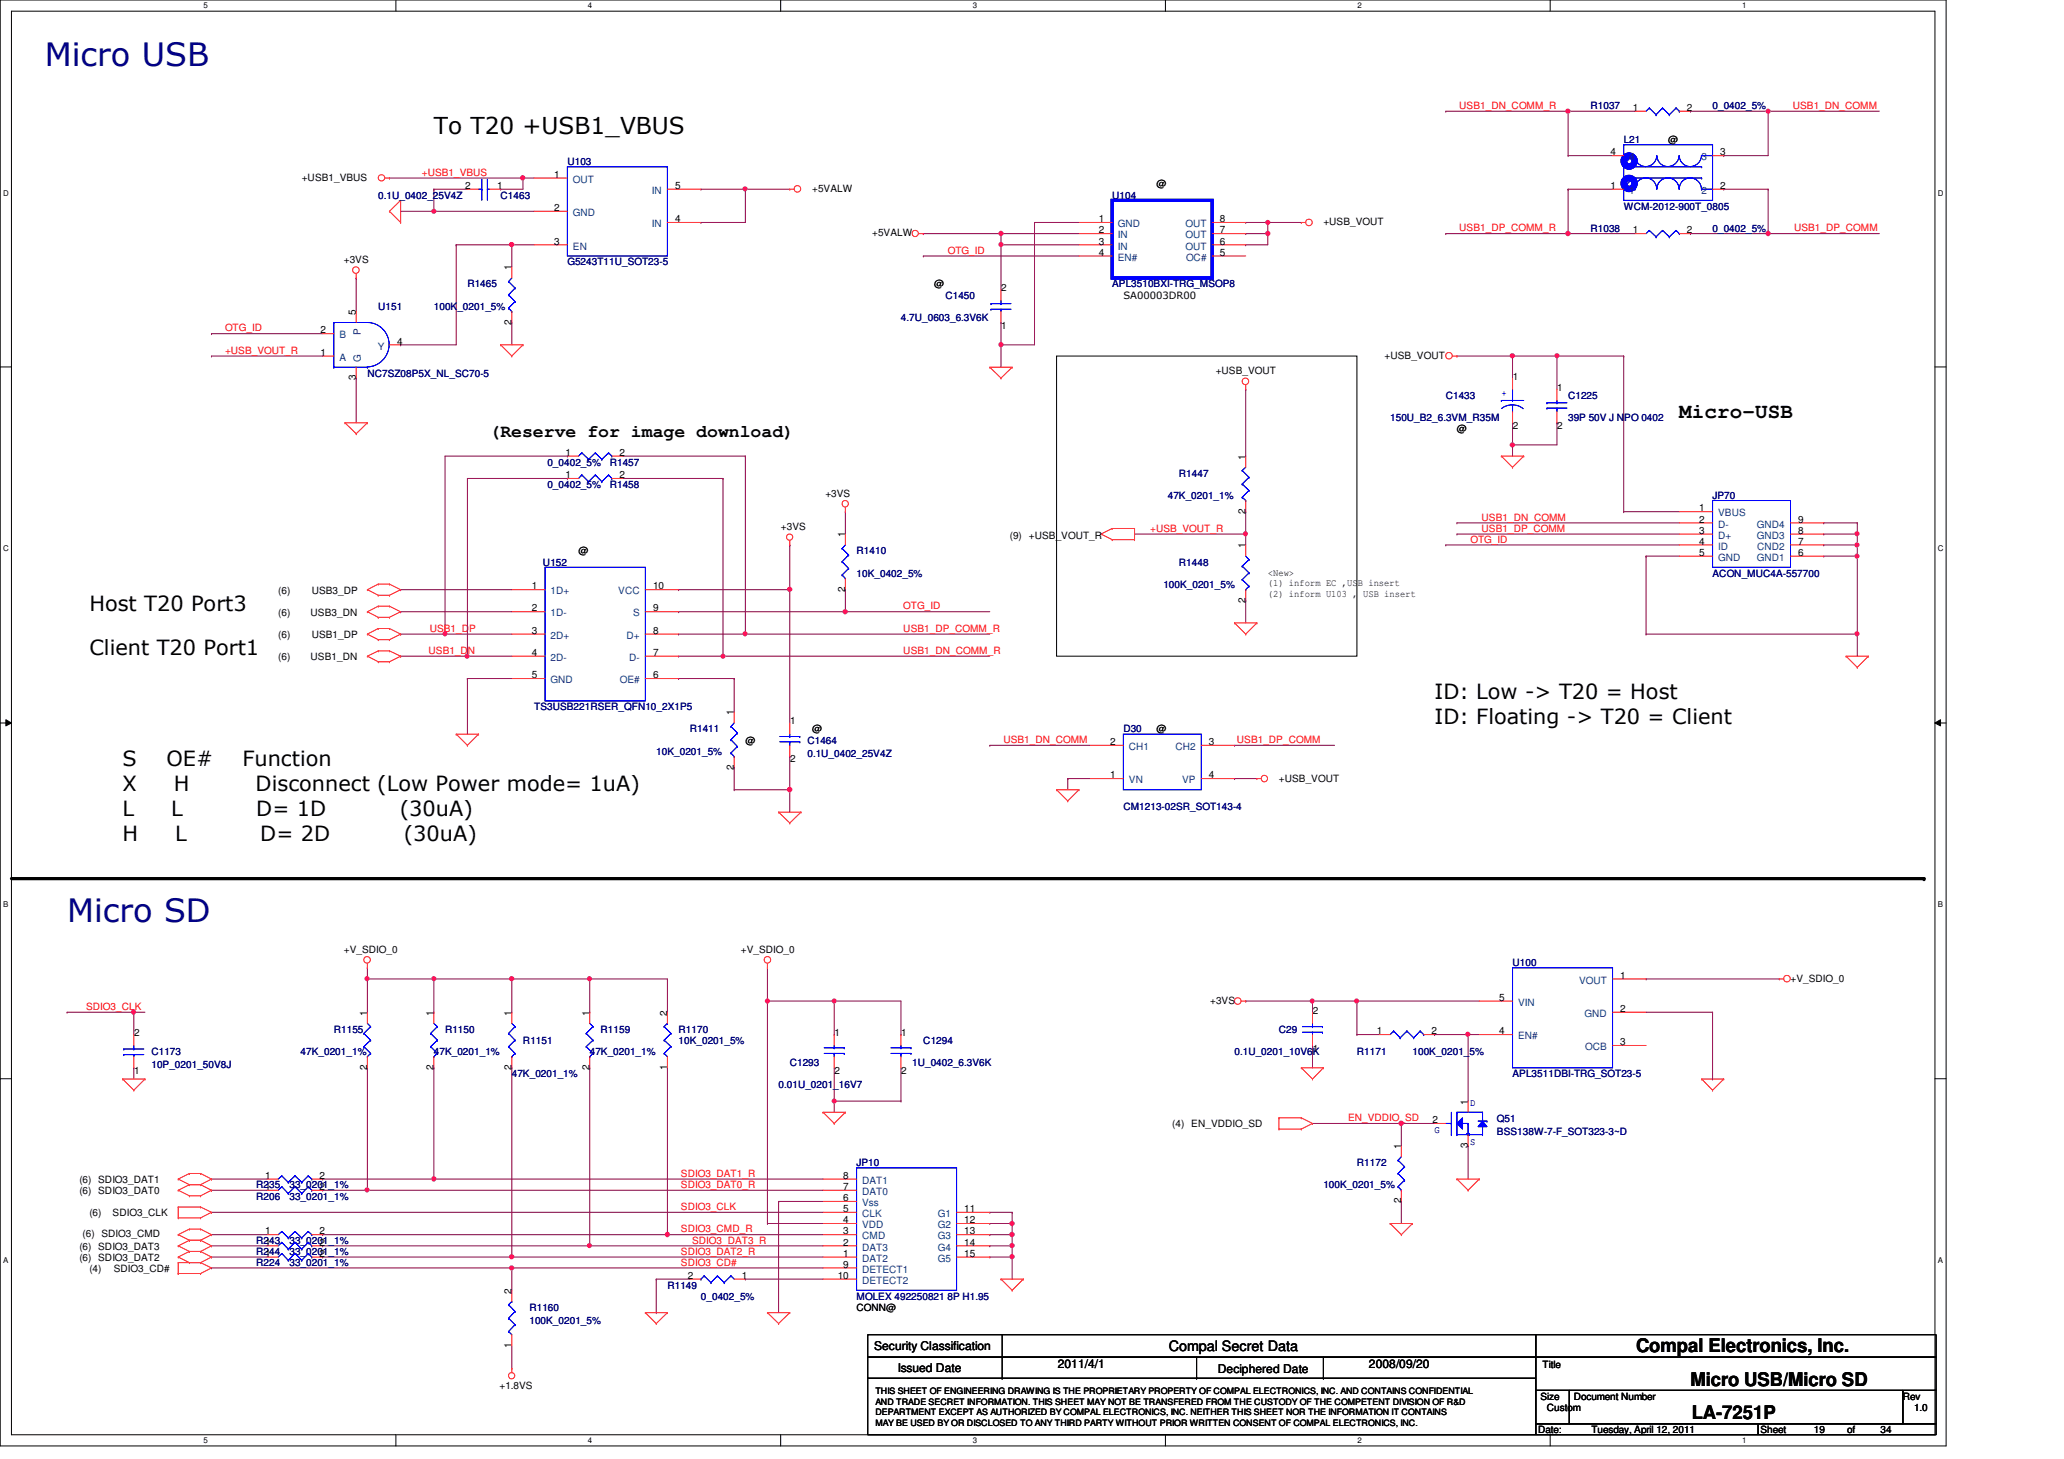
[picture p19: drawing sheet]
<svg xmlns="http://www.w3.org/2000/svg" width="297mm" height="210mm" viewBox="0 0 297 210" stroke-linecap="round" stroke-linejoin="round" font-family="sans-serif">
<defs><g id="words">
<g font-size="4.6" fill="#000080">
<text x="6.4" y="9.4">Micro USB</text>
<text x="9.6" y="132.6">Micro SD</text>
</g>
<text font-size="3.3" x="62.4" y="19.3">To T20 +USB1_VBUS</text>
<g font-size="3">
<text x="241.7" y="60.1">Micro-USB</text>
<text x="12.9" y="87.8">Host T20 Port3</text>
<text x="12.9" y="94.2">Client T20 Port1</text>
<text x="206.5" y="100.6">ID: Low -&gt; T20 = Host</text>
<text x="206.5" y="104.2">ID: Floating -&gt; T20 = Client</text>
<text x="17.6" y="110.2">S</text>
<text x="17.6" y="113.8">X</text>
<text x="23.9" y="110.2">OE#</text>
<text x="25" y="113.8">H</text>
<text x="34.9" y="110.2">Function</text>
<text x="36.8" y="113.8">Disconnect (Low Power mode= 1uA)</text>
<text x="17.6" y="117.4">L</text>
<text x="24.6" y="117.4">L</text>
<text x="36.9" y="117.4">D= 1D</text>
<text x="57.5" y="117.4">(30uA)</text>
<text x="17.6" y="121">H</text>
<text x="25.2" y="121">L</text>
<text x="37.5" y="121">D= 2D</text>
<text x="58.1" y="121">(30uA)</text>
</g>
<g font-size="2.7">
<text x="235.5" y="194.6">Compal Electronics, Inc.</text>
<text x="243.3" y="199.4">Micro USB/Micro SD</text>
<text x="243.5" y="204.2">LA-7251P</text>
</g>
<text font-size="2.5" x="70.4" y="62.9">(Reserve for image download)</text>
<text font-size="2.1" x="168.2" y="194.4">Compal Secret Data</text>
<g font-size="1.7">
<text x="125.8" y="194.3">Security Classification</text>
<text x="129.2" y="197.3">Issued Date</text>
<text x="152.2" y="196.8">2011/4/1</text>
<text x="175.3" y="197.5">Deciphered Date</text>
<text x="197" y="196.8">2008/09/20</text>
</g>
<g font-size="1.4" fill="#f00">
<text x="210" y="15.7">USB1_DN_COMM_R</text>
<text x="258" y="15.7">USB1_DN_COMM</text>
<text x="60.7" y="25.3">+USB1_VBUS</text>
<text x="210" y="33.3">USB1_DP_COMM_R</text>
<text x="258.2" y="33.3">USB1_DP_COMM</text>
<text x="136.4" y="36.5">OTG_ID</text>
<text x="32.4" y="47.7">OTG_ID</text>
<text x="32.4" y="50.9">+USB_VOUT_R</text>
<text x="165.5" y="76.5">+USB_VOUT_R</text>
<text x="213.2" y="76.5">USB1_DP_COMM</text>
<text x="213.2" y="74.9">USB1_DN_COMM</text>
<text x="211.6" y="78.1">OTG_ID</text>
<text x="130" y="87.7">OTG_ID</text>
<text x="61.7" y="94.1">USB1_DN</text>
<text x="61.8" y="90.9">USB1_DP</text>
<text x="130" y="94.1">USB1_DN_COMM_R</text>
<text x="130" y="90.9">USB1_DP_COMM_R</text>
<text x="144.4" y="106.9">USB1_DN_COMM</text>
<text x="178" y="106.9">USB1_DP_COMM</text>
<text x="12.4" y="145.3">SDIO3_CLK</text>
<text x="194" y="161.3">EN_VDDIO_SD</text>
<text x="98" y="170.9">SDIO3_DAT0_R</text>
<text x="98" y="169.3">SDIO3_DAT1_R</text>
<text x="98" y="177.3">SDIO3_CMD_R</text>
<text x="98" y="174.1">SDIO3_CLK</text>
<text x="99.6" y="178.9">SDIO3_DAT3_R</text>
<text x="98" y="182.1">SDIO3_CD#</text>
<text x="98" y="180.5">SDIO3_DAT2_R</text>
</g>
<g font-size="1.4" fill="#000080">
<text x="228.9" y="15.7">R1037</text>
<text x="246.5" y="15.7">0_0402_5%</text>
<text x="81.7" y="23.7">U103</text>
<text x="233.7" y="20.6">L21</text>
<text x="54.4" y="28.6">0.1U_0402_25V4Z</text>
<text x="72" y="28.6">C1463</text>
<text x="160.1" y="28.6">U104</text>
<text x="228.9" y="33.4">R1038</text>
<text x="233.7" y="30.2">WCM-2012-900T_0805</text>
<text x="246.5" y="33.4">0_0402_5%</text>
<text x="67.3" y="41.4">R1465</text>
<text x="81.7" y="38.2">G5243T11U_SOT23-5</text>
<text x="160.1" y="41.4">APL3510BXI-TRG_MSOP8</text>
<text x="54.4" y="44.6">U151</text>
<text x="62.4" y="44.6">100K_0201_5%</text>
<text x="129.7" y="46.2">4.7U_0603_6.3V6K</text>
<text x="136.1" y="43">C1450</text>
<text x="52.9" y="54.2">NC7SZ08P5X_NL_SC70-5</text>
<text x="208.1" y="57.4">C1433</text>
<text x="225.7" y="57.4">C1225</text>
<text x="200.1" y="60.6">150U_B2_6.3VM_R35M</text>
<text x="225.7" y="60.6">39P 50V J NPO 0402</text>
<text x="78.8" y="70.2">0_0402_5%</text>
<text x="78.8" y="67">0_0402_5%</text>
<text x="87.8" y="70.2">R1458</text>
<text x="87.8" y="67">R1457</text>
<text x="168.1" y="71.8">47K_0201_1%</text>
<text x="169.7" y="68.6">R1447</text>
<text x="246.5" y="71.8">JP70</text>
<text x="78.1" y="81.4">U152</text>
<text x="123.3" y="79.8">R1410</text>
<text x="123.3" y="83">10K_0402_5%</text>
<text x="169.7" y="81.4">R1448</text>
<text x="246.5" y="83">ACON_MUC4A-557700</text>
<text x="167.4" y="84.6">100K_0201_5%</text>
<text x="76.9" y="102.2">TS3USB221RSER_QFN10_2X1P5</text>
<text x="99.3" y="105.4">R1411</text>
<text x="116.2" y="107">C1464</text>
<text x="161.7" y="105.4">D30</text>
<text x="94.4" y="108.6">10K_0201_5%</text>
<text x="116.2" y="108.9">0.1U_0402_25V4Z</text>
<text x="161.7" y="116.6">CM1213-02SR_SOT143-4</text>
<text x="217.7" y="139">U100</text>
<text x="48" y="148.6">R1155</text>
<text x="64" y="148.6">R1150</text>
<text x="86.4" y="148.6">R1159</text>
<text x="97.7" y="148.6">R1170</text>
<text x="184.1" y="148.6">C29</text>
<text x="21.8" y="151.8">C1173</text>
<text x="21.8" y="153.7">10P_0201_50V8J</text>
<text x="43.3" y="151.8">47K_0201_1%</text>
<text x="62.4" y="151.8">47K_0201_1%</text>
<text x="73.7" y="155">47K_0201_1%</text>
<text x="75.3" y="150.2">R1151</text>
<text x="84.9" y="151.8">47K_0201_1%</text>
<text x="97.7" y="150.2">10K_0201_5%</text>
<text x="113.7" y="153.4">C1293</text>
<text x="131.3" y="153.4">1U_0402_6.3V6K</text>
<text x="132.9" y="150.2">C1294</text>
<text x="177.7" y="151.8">0.1U_0201_10V6K</text>
<text x="195.3" y="151.8">R1171</text>
<text x="203.3" y="151.8">100K_0201_5%</text>
<text x="217.7" y="155">APL3511DBI-TRG_SOT23-5</text>
<text x="112.1" y="156.6">0.01U_0201_16V7</text>
<text x="215.4" y="161.4">Q51</text>
<text x="123.3" y="167.8">JP10</text>
<text x="195.3" y="167.8">R1172</text>
<text x="215.4" y="163.3">BSS138W-7-F_SOT323-3~D</text>
<text x="36.9" y="172.6">R206</text>
<text x="36.9" y="171">R235</text>
<text x="41.7" y="172.6">33_0201_1%</text>
<text x="41.7" y="171">33_0201_1%</text>
<text x="190.5" y="171">100K_0201_5%</text>
<text x="36.9" y="179">R243</text>
<text x="41.7" y="179">33_0201_1%</text>
<text x="36.9" y="180.6">R244</text>
<text x="36.9" y="182.2">R224</text>
<text x="41.7" y="180.6">33_0201_1%</text>
<text x="41.7" y="182.2">33_0201_1%</text>
<text x="96.1" y="185.4">R1149</text>
<text x="76.2" y="188.6">R1160</text>
<text x="76.2" y="190.5">100K_0201_5%</text>
<text x="100.9" y="187">0_0402_5%</text>
<text x="123.3" y="187">MOLEX 492250821 8P H1.95</text>
</g>
<g font-size="1.4">
<text x="235" y="16">1</text>
<text x="242.8" y="16">2</text>
<text x="231.8" y="22.4">4</text>
<text x="240.1" y="20.6">@</text>
<text x="247.6" y="22.4">3</text>
<text x="43.4" y="26">+USB1_VBUS</text>
<text x="67" y="27.2">2</text>
<text x="71.5" y="27.2">1</text>
<text x="79.8" y="25.6">1</text>
<text x="97.2" y="27.2">5</text>
<text x="116.9" y="27.6">+5VALW</text>
<text x="166.5" y="27">@</text>
<text x="231.8" y="27.2">1</text>
<text x="247.6" y="27.2">2</text>
<text x="79.8" y="35.2">3</text>
<text x="79.8" y="30.4">2</text>
<text x="97.2" y="32">4</text>
<text x="125.5" y="34">+5VALW</text>
<text x="158.2" y="32">1</text>
<text x="158.2" y="33.6">2</text>
<text x="158.2" y="35.2">3</text>
<text x="175.6" y="35.2">6</text>
<text x="175.6" y="33.6">7</text>
<text x="175.6" y="32">8</text>
<text x="190.5" y="32.4">+USB_VOUT</text>
<text x="235" y="33.6">1</text>
<text x="242.8" y="33.6">2</text>
<text x="49.5" y="37.8">+3VS</text>
<text x="73.6" y="38.9" transform="rotate(-90 73.6 38.9)">1</text>
<text x="134.4" y="41.4">@</text>
<text x="144.1" y="41.8">2</text>
<text x="158.2" y="36.8">4</text>
<text x="175.6" y="36.8">5</text>
<text x="46.1" y="48">2</text>
<text x="51.2" y="45.3" transform="rotate(-90 51.2 45.3)">5</text>
<text x="73.6" y="46.7" transform="rotate(-90 73.6 46.7)">2</text>
<text x="144.1" y="47.3">1</text>
<text x="161.7" y="43.1">SA00003DR00</text>
<text x="46.1" y="51.2">1</text>
<text x="57.1" y="49.6">4</text>
<text x="175" y="53.8">+USB_VOUT</text>
<text x="199.3" y="51.6">+USB_VOUT</text>
<text x="51.2" y="54.7" transform="rotate(-90 51.2 54.7)">3</text>
<text x="217.7" y="54.6">1</text>
<text x="224.1" y="56.2">1</text>
<text x="81.4" y="65.6">1</text>
<text x="89.2" y="65.6">2</text>
<text x="209.7" y="62.2">@</text>
<text x="217.7" y="61.7">2</text>
<text x="224.1" y="61.7">2</text>
<text x="81.4" y="68.8">1</text>
<text x="89.2" y="68.8">2</text>
<text x="118.8" y="71.5">+3VS</text>
<text x="179.2" y="66.1" transform="rotate(-90 179.2 66.1)">1</text>
<text x="112.4" y="76.2">+3VS</text>
<text x="121.6" y="77.3" transform="rotate(-90 121.6 77.3)">1</text>
<text x="145.3" y="77.5">(9) +USB_VOUT_R</text>
<text x="179.2" y="73.9" transform="rotate(-90 179.2 73.9)">2</text>
<text x="244.6" y="73.6">1</text>
<text x="244.6" y="75.2">2</text>
<text x="244.6" y="76.8">3</text>
<text x="258.8" y="76.8">8</text>
<text x="258.8" y="75.2">9</text>
<text x="83.3" y="79.8">@</text>
<text x="179.2" y="78.9" transform="rotate(-90 179.2 78.9)">1</text>
<text x="182.5" y="82.8">&lt;New&gt;</text>
<text x="244.6" y="78.4">4</text>
<text x="244.6" y="80">5</text>
<text x="258.8" y="80">6</text>
<text x="258.8" y="78.4">7</text>
<text x="40" y="85.4">(6)</text>
<text x="40" y="88.6">(6)</text>
<text x="44.7" y="88.6">USB3_DN</text>
<text x="44.9" y="85.4">USB3_DP</text>
<text x="76.5" y="88">2</text>
<text x="76.5" y="84.8">1</text>
<text x="94" y="88">9</text>
<text x="94" y="84.8">10</text>
<text x="121.6" y="85.1" transform="rotate(-90 121.6 85.1)">2</text>
<text x="179.2" y="86.7" transform="rotate(-90 179.2 86.7)">2</text>
<text x="182.5" y="84.4">(1) inform EC ,USB insert</text>
<text x="182.5" y="85.9">(2) inform U103 , USB insert</text>
<text x="40" y="91.8">(6)</text>
<text x="40" y="95">(6)</text>
<text x="44.7" y="95">USB1_DN</text>
<text x="44.9" y="91.8">USB1_DP</text>
<text x="76.5" y="91.2">3</text>
<text x="76.5" y="94.4">4</text>
<text x="94" y="91.2">8</text>
<text x="94" y="94.4">7</text>
<text x="76.5" y="97.6">5</text>
<text x="94" y="97.6">6</text>
<text x="105.6" y="102.9" transform="rotate(-90 105.6 102.9)">1</text>
<text x="107.3" y="107">@</text>
<text x="113.7" y="104.2">1</text>
<text x="116.9" y="105.4">@</text>
<text x="159.8" y="107.2">2</text>
<text x="166.5" y="105.4">@</text>
<text x="174" y="107.2">3</text>
<text x="105.6" y="110.7" transform="rotate(-90 105.6 110.7)">2</text>
<text x="113.7" y="109.7">2</text>
<text x="159.8" y="112">1</text>
<text x="174" y="112">4</text>
<text x="184.1" y="112.4">+USB_VOUT</text>
<text x="49.5" y="137.1">+V_SDIO_0</text>
<text x="106.6" y="137.1">+V_SDIO_0</text>
<text x="215.8" y="144">5</text>
<text x="233.2" y="140.8">1</text>
<text x="257.7" y="141.2">+V_SDIO_0</text>
<text x="19.3" y="149">2</text>
<text x="52.8" y="146.1" transform="rotate(-90 52.8 146.1)">1</text>
<text x="62.4" y="146.1" transform="rotate(-90 62.4 146.1)">1</text>
<text x="73.6" y="146.1" transform="rotate(-90 73.6 146.1)">1</text>
<text x="84.8" y="146.1" transform="rotate(-90 84.8 146.1)">1</text>
<text x="96" y="146.1" transform="rotate(-90 96 146.1)">2</text>
<text x="120.1" y="149">1</text>
<text x="129.7" y="149">1</text>
<text x="174.2" y="144.4">+3VS</text>
<text x="188.9" y="145.8">2</text>
<text x="198.2" y="148.8">1</text>
<text x="206" y="148.8">2</text>
<text x="215.8" y="148.8">4</text>
<text x="233.2" y="145.6">2</text>
<text x="19.3" y="154.5">1</text>
<text x="52.8" y="153.9" transform="rotate(-90 52.8 153.9)">2</text>
<text x="62.4" y="153.9" transform="rotate(-90 62.4 153.9)">2</text>
<text x="73.6" y="153.9" transform="rotate(-90 73.6 153.9)">2</text>
<text x="84.8" y="153.9" transform="rotate(-90 84.8 153.9)">2</text>
<text x="96" y="153.9" transform="rotate(-90 96 153.9)">1</text>
<text x="120.1" y="154.5">2</text>
<text x="129.7" y="154.5">2</text>
<text x="188.9" y="151.3">1</text>
<text x="233.2" y="150.4">3</text>
<text x="206.2" y="161.6">2</text>
<text x="211.2" y="158.9" transform="rotate(-90 211.2 158.9)">1</text>
<text x="168.7" y="162.2">(4) EN_VDDIO_SD</text>
<text x="201.6" y="165.3" transform="rotate(-90 201.6 165.3)">1</text>
<text x="211.2" y="165.1" transform="rotate(-90 211.2 165.1)">3</text>
<text x="11.4" y="170.2">(6) SDIO3_DAT1</text>
<text x="11.4" y="171.8">(6) SDIO3_DAT0</text>
<text x="38.1" y="171.2">1</text>
<text x="38.1" y="169.6">1</text>
<text x="46" y="171.2">2</text>
<text x="46" y="169.6">2</text>
<text x="121.4" y="172.8">6</text>
<text x="121.4" y="171.2">7</text>
<text x="121.4" y="169.6">8</text>
<text x="201.6" y="173.1" transform="rotate(-90 201.6 173.1)">2</text>
<text x="11.4" y="179.8">(6) SDIO3_DAT3</text>
<text x="11.9" y="178">(6) SDIO3_CMD</text>
<text x="12.9" y="175">(6)</text>
<text x="16.2" y="175">SDIO3_CLK</text>
<text x="38.1" y="177.6">1</text>
<text x="38.1" y="179.2">1</text>
<text x="46" y="177.6">2</text>
<text x="46" y="179.2">2</text>
<text x="121.4" y="179.2">2</text>
<text x="121.4" y="177.6">3</text>
<text x="121.4" y="176">4</text>
<text x="121.4" y="174.4">5</text>
<text x="138.8" y="176">12</text>
<text x="138.8" y="177.6">13</text>
<text x="138.8" y="179.2">14</text>
<text x="138.8" y="174.4">11</text>
<text x="11.4" y="181.4">(6) SDIO3_DAT2</text>
<text x="12.9" y="183">(4)</text>
<text x="16.4" y="183">SDIO3_CD#</text>
<text x="38.1" y="180.8">1</text>
<text x="46" y="180.8">2</text>
<text x="99" y="184">2</text>
<text x="106.8" y="184">1</text>
<text x="120.6" y="184">10</text>
<text x="121.4" y="180.8">1</text>
<text x="121.4" y="182.4">9</text>
<text x="138.8" y="180.8">15</text>
<text x="73.6" y="186.1" transform="rotate(-90 73.6 186.1)">2</text>
<text x="123.3" y="188.6">CONN@</text>
<text x="73.6" y="193.9" transform="rotate(-90 73.6 193.9)">1</text>
<text x="222" y="196.8">Title</text>
<text x="71.9" y="199.8">+1.8VS</text>
<text x="221.7" y="201.4">Size</text>
<text x="222.6" y="203">Custom</text>
<text x="226.5" y="201.4">Document Number</text>
<text x="273.9" y="201.4">Rev</text>
<text x="275.5" y="203">1.0</text>
<text x="221.4" y="206.2">Date:</text>
<text x="229" y="206.2">Tuesday, April 12, 2011</text>
<text x="253.4" y="206.2">Sheet</text>
<text x="261" y="206.2">19</text>
<text x="265.8" y="206.2">of</text>
<text x="270.6" y="206.2">34</text>
</g>
<g font-size="1.4" fill="#004080">
<text x="234.5" y="23.1">4</text>
<text x="244.9" y="23.1">3</text>
<text x="82.5" y="26.3">OUT</text>
<text x="93.8" y="27.9">IN</text>
<text x="234.5" y="27.9">1</text>
<text x="244.9" y="27.9">2</text>
<text x="82.5" y="35.9">EN</text>
<text x="82.5" y="31.1">GND</text>
<text x="93.8" y="32.7">IN</text>
<text x="160.9" y="32.7">GND</text>
<text x="160.9" y="34.3">IN</text>
<text x="160.9" y="35.9">IN</text>
<text x="170.6" y="35.9">OUT</text>
<text x="170.6" y="34.3">OUT</text>
<text x="170.6" y="32.7">OUT</text>
<text x="160.9" y="37.5">EN#</text>
<text x="170.7" y="37.5">OC#</text>
<text x="48.8" y="48.7">B</text>
<text x="48.8" y="51.9">A</text>
<text x="51.9" y="52" transform="rotate(-90 51.9 52)">G</text>
<text x="51.9" y="48.2" transform="rotate(-90 51.9 48.2)">P</text>
<text x="54.4" y="50.3">Y</text>
<text x="247.3" y="74.3">VBUS</text>
<text x="247.3" y="75.9">D-</text>
<text x="247.3" y="77.5">D+</text>
<text x="252.9" y="77.5">GND3</text>
<text x="252.9" y="75.9">GND4</text>
<text x="247.3" y="79.1">ID</text>
<text x="247.3" y="80.7">GND</text>
<text x="252.9" y="80.7">GND1</text>
<text x="252.9" y="79.1">CND2</text>
<text x="79.2" y="88.7">1D-</text>
<text x="79.2" y="85.5">1D+</text>
<text x="89" y="85.5">VCC</text>
<text x="91.1" y="88.7">S</text>
<text x="79.2" y="91.9">2D+</text>
<text x="79.2" y="95.1">2D-</text>
<text x="90.2" y="91.9">D+</text>
<text x="90.5" y="95.1">D-</text>
<text x="79.2" y="98.3">GND</text>
<text x="89.2" y="98.3">OE#</text>
<text x="162.5" y="107.9">CH1</text>
<text x="169.2" y="107.9">CH2</text>
<text x="162.5" y="112.7">VN</text>
<text x="170.1" y="112.7">VP</text>
<text x="227.2" y="141.5">VOUT</text>
<text x="218.5" y="149.5">EN#</text>
<text x="218.5" y="144.7">VIN</text>
<text x="228" y="146.3">GND</text>
<text x="228.1" y="151.1">OCB</text>
<text x="124.1" y="173.5">Vss</text>
<text x="124.1" y="171.9">DAT0</text>
<text x="124.1" y="170.3">DAT1</text>
<text x="124.1" y="179.9">DAT3</text>
<text x="124.1" y="178.3">CMD</text>
<text x="124.1" y="176.7">VDD</text>
<text x="124.1" y="175.1">CLK</text>
<text x="135" y="176.7">G2</text>
<text x="135" y="178.3">G3</text>
<text x="135" y="179.9">G4</text>
<text x="135" y="175.1">G1</text>
<text x="124.1" y="181.5">DAT2</text>
<text x="124.1" y="183.1">DETECT1</text>
<text x="124.1" y="184.7">DETECT2</text>
<text x="135" y="181.5">G5</text>
</g>
<g font-size="1.4" fill="#00f">
<text x="216.1" y="57">+</text>
<text x="211.6" y="159.1">D</text>
<text x="206.5" y="163">G</text>
<text x="211.6" y="164.7">S</text>
</g>
<g font-size="1.3">
<text x="126" y="200.6">THIS SHEET OF ENGINEERING DRAWING IS THE PROPRIETARY PROPERTY OF COMPAL ELECTRONICS, INC. AND CONTAINS CONFIDENTIAL</text>
<text x="126" y="202.1">AND TRADE SECRET INFORMATION. THIS SHEET MAY NOT BE TRANSFERED FROM THE CUSTODY OF THE COMPETENT DIVISION OF R&amp;D</text>
<text x="126" y="203.6">DEPARTMENT EXCEPT AS AUTHORIZED BY COMPAL ELECTRONICS, INC. NEITHER THIS SHEET NOR THE INFORMATION IT CONTAINS</text>
<text x="126" y="205.1">MAY BE USED BY OR DISCLOSED TO ANY THIRD PARTY WITHOUT PRIOR WRITTEN CONSENT OF COMPAL ELECTRONICS, INC.</text>
</g>
<g font-size="1.1">
<text x="29.3" y="1.1">5</text>
<text x="84.6" y="1.1">4</text>
<text x="140" y="1.1">3</text>
<text x="195.4" y="1.1">2</text>
<text x="250.7" y="1.1">1</text>
<text x=".5" y="28.2">D</text>
<text x="278.9" y="28.2">D</text>
<text x=".5" y="79.3">C</text>
<text x="278.9" y="79.3">C</text>
<text x=".5" y="130.6">B</text>
<text x="278.9" y="130.6">B</text>
<text x=".5" y="181.7">A</text>
<text x="278.9" y="181.7">A</text>
<text x="29.3" y="207.6">5</text>
<text x="84.6" y="207.6">4</text>
<text x="140" y="207.6">3</text>
<text x="195.4" y="207.6">2</text>
<text x="250.7" y="207.6">1</text>
</g>
</g></defs>
<path d="M0 0h280.1v208h-280.1zM1.6 1.6h276.9v204.8h-276.9z" fill="none" stroke="#000" stroke-width=".14"/>
<g fill="#fff">
<path d="M29.3 .2h.6v1.2h-.6z"/>
<path d="M29.3 206.6h.6v1.2h-.6z"/>
</g>
<path d="M57 0v1.6M57 206.4v1.6" fill="none" stroke="#000" stroke-width=".14"/>
<g fill="#fff">
<path d="M84.6 .2h.6v1.2h-.6z"/>
<path d="M84.6 206.6h.6v1.2h-.6z"/>
</g>
<path d="M112.3 0v1.6M112.3 206.4v1.6" fill="none" stroke="#000" stroke-width=".14"/>
<g fill="#fff">
<path d="M140 .2h.6v1.2h-.6z"/>
<path d="M140 206.6h.6v1.2h-.6z"/>
</g>
<path d="M167.7 0v1.6M167.7 206.4v1.6" fill="none" stroke="#000" stroke-width=".14"/>
<g fill="#fff">
<path d="M195.4 .2h.6v1.2h-.6z"/>
<path d="M195.4 206.6h.6v1.2h-.6z"/>
</g>
<path d="M223.1 0v1.6M223.1 206.4v1.6" fill="none" stroke="#000" stroke-width=".14"/>
<g fill="#fff">
<path d="M250.7 .2h.6v1.2h-.6z"/>
<path d="M250.7 206.6h.6v1.2h-.6z"/>
<path d="M.5 27.2h.7v1.2h-.7z"/>
<path d="M278.9 27.2h.8v1.2h-.8z"/>
<path d="M.5 78.4h.7v1.1h-.7z"/>
<path d="M278.9 78.4h.8v1.1h-.8z"/>
</g>
<path d="M0 52.8h1.6M278.5 52.8h1.6" fill="none" stroke="#000" stroke-width=".14"/>
<g fill="#fff">
<path d="M.5 129.6h.7v1.2h-.7z"/>
<path d="M278.9 129.6h.7v1.2h-.7z"/>
</g>
<path d="M0 104h1.6M.8 103.5l.8 .5-.8 .4zM278.5 104l.8-.5v.9zM278.5 104h1.6" fill="none" stroke="#000" stroke-width=".14"/>
<path d="M.8 103.5l.8 .5-.8 .4zM278.5 104l.8-.5v.9z" fill="#000"/>
<g fill="#fff">
<path d="M.5 180.8h.7v1.1h-.7z"/>
<path d="M278.9 180.8h.7v1.1h-.7z"/>
</g>
<path d="M0 155.2h1.6M278.5 155.2h1.6" fill="none" stroke="#000" stroke-width=".14"/>
<path d="M72 27.2h.1M75.3 25.6h.1M75.3 25.6v1.6h-3.3M75.3 25.6h1.6" fill="none" stroke="#800040" stroke-width=".14"/>
<circle cx="75.2" cy="25.6" r=".31" fill="#f0f"/>
<circle cx="75.2" cy="25.6" r=".31" fill="none" stroke="#f0f" stroke-width=".14"/>
<path d="M62.4 27.2h.1M62.4 30.4h.1M62.4 27.2h4.9M62.4 27.2v3.2M62.4 30.4h14.5" fill="none" stroke="#800040" stroke-width=".14"/>
<circle cx="62.4" cy="30.4" r=".3" fill="#f0f"/>
<circle cx="62.4" cy="30.4" r=".3" fill="none" stroke="#f0f" stroke-width=".14"/>
<path d="M73.7 35.2h.1M73.7 35.2h3.2" fill="none" stroke="#800040" stroke-width=".14"/>
<circle cx="73.6" cy="35.2" r=".31" fill="#f0f"/>
<circle cx="73.6" cy="35.2" r=".31" fill="none" stroke="#f0f" stroke-width=".14"/>
<path d="M107.3 27.2h.1M107.3 27.2h6.4" fill="none" stroke="#800040" stroke-width=".14"/>
<circle cx="107.2" cy="27.2" r=".3" fill="#f0f"/>
<circle cx="107.2" cy="27.2" r=".3" fill="none" stroke="#f0f" stroke-width=".14"/>
<g fill="none" stroke="#800040" stroke-width=".14">
<path d="M56 25.6h.1M56 25.6h19.3M57.7 30.4h.1M57.7 30.4h4.7M65.7 35.2h.1M65.7 35.2v14.4h-8M100.9 32h.1M100.9 27.2h.1M100.9 27.2h6.4M107.3 27.2h.1M107.3 27.2v4.8h-6.4M30.4 51.2h.1"/>
<path d="M30.4 48h.1M30.4 51.2h16M30.4 48h16M51.3 54.4h.1M51.3 40h.1M51.3 40v4.8M51.3 54.4v6.4M57.7 49.6h.1M52.9 140.8h.1M52.9 140.8h9.5"/>
</g>
<circle cx="52.8" cy="140.8" r=".3" fill="#f0f"/>
<circle cx="52.8" cy="140.8" r=".3" fill="none" stroke="#f0f" stroke-width=".14"/>
<path d="M225.7 16h.1M225.7 16v6.4M243.3 16h.1M243.3 16h11.2M254.5 33.6h.1M254.5 33.6h16" fill="none" stroke="#800040" stroke-width=".14"/>
<circle cx="254.5" cy="33.6" r=".31" fill="#f0f"/>
<circle cx="254.5" cy="33.6" r=".31" fill="none" stroke="#f0f" stroke-width=".14"/>
<path d="M254.5 16h.1M254.5 16h16M225.7 22.4h.1M225.7 27.2h.1M225.7 22.4h6.4M225.7 27.2v6.4M225.7 27.2h6.4" fill="none" stroke="#800040" stroke-width=".14"/>
<circle cx="254.5" cy="16" r=".3" fill="#f0f"/>
<circle cx="254.5" cy="16" r=".3" fill="none" stroke="#f0f" stroke-width=".14"/>
<path d="M254.5 16h.1M254.5 16v6.4h-6.4M225.7 33.6h.1M225.7 33.6h9.6M243.3 33.6h.1M248.1 27.2h.1M248.1 22.4h.1M248.1 27.2h6.4M254.5 27.2h.1M254.5 27.2v6.4h-11.2" fill="none" stroke="#800040" stroke-width=".14"/>
<circle cx="225.7" cy="33.6" r=".32" fill="#f0f"/>
<circle cx="225.7" cy="33.6" r=".32" fill="none" stroke="#f0f" stroke-width=".14"/>
<path d="M225.7 16h.1M225.7 16h9.6" fill="none" stroke="#800040" stroke-width=".14"/>
<circle cx="225.7" cy="16" r=".31" fill="#f0f"/>
<circle cx="225.7" cy="16" r=".31" fill="none" stroke="#f0f" stroke-width=".14"/>
<path d="M208.1 16h.1M208.1 16h17.6M208.1 33.6h.1M208.1 33.6h17.6M144.1 49.6h.1M144.1 49.6v3.2M113.7 108.8h.1M113.7 108.8v4.8M177.7 112h.1M177.7 112h3.2" fill="none" stroke="#800040" stroke-width=".14"/>
<circle cx="144" cy="49.6" r=".31" fill="#f0f"/>
<circle cx="144" cy="49.6" r=".31" fill="none" stroke="#f0f" stroke-width=".14"/>
<path d="M132.9 36.8h.1M132.9 33.6h.1M132.9 36.8h22.4M132.9 33.6h11.2M144.1 35.2h.1M144.1 35.2h11.2M144.1 35.2v6.4" fill="none" stroke="#800040" stroke-width=".14"/>
<circle cx="144.1" cy="35.2" r=".3" fill="#f0f"/>
<circle cx="144.1" cy="35.2" r=".3" fill="none" stroke="#f0f" stroke-width=".14"/>
<path d="M144.1 33.6h.1M144.1 33.6h11.2" fill="none" stroke="#800040" stroke-width=".14"/>
<circle cx="144" cy="33.6" r=".31" fill="#f0f"/>
<circle cx="144" cy="33.6" r=".31" fill="none" stroke="#f0f" stroke-width=".14"/>
<path d="M144.1 33.6h.1M144.1 33.6v1.6M182.5 32h.1M182.5 32v1.6" fill="none" stroke="#800040" stroke-width=".14"/>
<circle cx="182.5" cy="32" r=".3" fill="#f0f"/>
<circle cx="182.5" cy="32" r=".3" fill="none" stroke="#f0f" stroke-width=".14"/>
<path d="M179.3 35.2h.1M179.3 33.6h.1M179.3 33.6h3.2M182.5 33.6h.1M182.5 33.6v1.6h-3.2" fill="none" stroke="#800040" stroke-width=".14"/>
<circle cx="182.4" cy="33.6" r=".31" fill="#f0f"/>
<circle cx="182.4" cy="33.6" r=".31" fill="none" stroke="#f0f" stroke-width=".14"/>
<g fill="none" stroke="#800040" stroke-width=".14">
<path d="M148.9 32h.1M148.9 32h6.4M148.9 32v17.6h-4.8M179.3 32h.1M179.3 32h8M182.5 32h.1M144.1 49.6h.1M144.1 46.4h.1M144.1 46.4v3.2M209.7 51.2h.1M209.7 51.2h8M217.7 51.2h.1"/>
<path d="M217.7 51.2v3.2M224.1 51.2h.1M224.1 51.2h9.6M233.7 51.2h.1M233.7 51.2v22.4M233.7 73.6h.1M233.7 73.6h8"/>
</g>
<circle cx="224.1" cy="51.2" r=".3" fill="#f0f"/>
<circle cx="224.1" cy="51.2" r=".3" fill="none" stroke="#f0f" stroke-width=".14"/>
<path d="M217.7 51.2h.1M217.7 51.2h6.4M224.1 51.2h.1M224.1 51.2v4.8" fill="none" stroke="#800040" stroke-width=".14"/>
<circle cx="217.7" cy="51.2" r=".31" fill="#f0f"/>
<circle cx="217.7" cy="51.2" r=".31" fill="none" stroke="#f0f" stroke-width=".14"/>
<path d="M217.7 64h.1M224.1 60.8h.1M224.1 60.8v3.2h-6.4" fill="none" stroke="#800040" stroke-width=".14"/>
<circle cx="217.7" cy="64" r=".31" fill="#f0f"/>
<circle cx="217.7" cy="64" r=".31" fill="none" stroke="#f0f" stroke-width=".14"/>
<g fill="none" stroke="#800040" stroke-width=".14">
<path d="M208.1 78.4h.1M208.1 78.4h33.6M209.7 76.8h.1M209.7 75.2h.1M209.7 76.8h32M209.7 75.2h32M217.7 60.8h.1M217.7 64h.1M217.7 60.8v4.8M97.7 97.6h.1M97.7 97.6h8M105.7 97.6h.1"/>
<path d="M105.7 97.6v4.8M142.4 107.2h.1M142.4 107.2h14.5M153.7 112h.1M153.7 112v1.6M153.7 112h3.2M177.7 107.2h.1M177.7 107.2h14.4M120.1 148.8h.1M120.1 144h.1M120.1 144v4.8M120.1 144h9.6"/>
<path d="M145.7 174.4h.1M145.7 174.4v1.6"/>
</g>
<circle cx="120.1" cy="144" r=".3" fill="#f0f"/>
<circle cx="120.1" cy="144" r=".3" fill="none" stroke="#f0f" stroke-width=".14"/>
<path d="M120.1 158.4h.1M120.1 158.4v1.6" fill="none" stroke="#800040" stroke-width=".14"/>
<circle cx="120.1" cy="158.4" r=".3" fill="#f0f"/>
<circle cx="120.1" cy="158.4" r=".3" fill="none" stroke="#f0f" stroke-width=".14"/>
<g fill="none" stroke="#800040" stroke-width=".14">
<path d="M52.9 139.2h.1M52.9 139.2v6.4M110.4 139.2v4.8M52.9 145.6h.1M84.9 145.6h.1M84.9 140.8h.1M84.9 140.8v4.8M84.9 140.8h11.2M110.4 144h.1M120.1 158.4h.1M120.1 158.4h9.6M120.1 153.6v4.8"/>
<path d="M129.7 158.4h.1M129.7 148.8h.1M129.7 144v4.8M129.7 153.6v4.8"/>
</g>
<circle cx="84.8" cy="140.8" r=".3" fill="#f0f"/>
<circle cx="84.8" cy="140.8" r=".3" fill="none" stroke="#f0f" stroke-width=".14"/>
<path d="M62.4 145.6h.1M62.4 140.8h.1M62.4 140.8v4.8M62.4 140.8h11.3" fill="none" stroke="#800040" stroke-width=".14"/>
<circle cx="62.4" cy="140.8" r=".3" fill="#f0f"/>
<circle cx="62.4" cy="140.8" r=".3" fill="none" stroke="#f0f" stroke-width=".14"/>
<path d="M73.7 145.6h.1M73.7 140.8v4.8M84.9 153.6h.1M84.9 153.6v25.6M30.4 171.2h.1M30.4 171.2h8M52.9 171.2h.1M52.9 171.2h65.5" fill="none" stroke="#800040" stroke-width=".14"/>
<circle cx="52.8" cy="171.2" r=".3" fill="#f0f"/>
<circle cx="52.8" cy="171.2" r=".3" fill="none" stroke="#f0f" stroke-width=".14"/>
<path d="M30.4 179.2h.1M30.4 179.2h8M84.9 179.2h.1M84.9 179.2h33.5" fill="none" stroke="#800040" stroke-width=".14"/>
<circle cx="84.8" cy="179.2" r=".3" fill="#f0f"/>
<circle cx="84.8" cy="179.2" r=".3" fill="none" stroke="#f0f" stroke-width=".14"/>
<path d="M62.4 153.6h.1M62.4 153.6v16M73.7 153.6h.1M73.7 153.6v27.2M112.1 172.8h.1M112.1 172.8h6.3M112.1 172.8v16M73.7 182.4h.1M73.7 182.4v3.2M73.7 182.4h44.7M107.3 184h.1M107.3 184h11.1" fill="none" stroke="#800040" stroke-width=".14"/>
<circle cx="73.6" cy="182.4" r=".31" fill="#f0f"/>
<circle cx="73.6" cy="182.4" r=".31" fill="none" stroke="#f0f" stroke-width=".14"/>
<g fill="none" stroke="#800040" stroke-width=".14">
<path d="M52.9 153.6h.1M52.9 153.6v17.6M110.4 144h.1M110.4 144v32M30.4 169.6h.1M30.4 169.6h8M62.4 169.6h.1M62.4 169.6h56M110.4 176h.1M110.4 176h8M94.4 184h.1M94.4 188.8h.1"/>
<path d="M94.4 184h4.9M94.4 184v4.8"/>
</g>
<circle cx="62.4" cy="169.6" r=".31" fill="#f0f"/>
<circle cx="62.4" cy="169.6" r=".31" fill="none" stroke="#f0f" stroke-width=".14"/>
<path d="M30.4 180.8h.1M30.4 180.8h8M73.7 180.8h.1M73.7 180.8h44.7" fill="none" stroke="#800040" stroke-width=".14"/>
<circle cx="73.6" cy="180.8" r=".31" fill="#f0f"/>
<circle cx="73.6" cy="180.8" r=".31" fill="none" stroke="#f0f" stroke-width=".14"/>
<path d="M30.4 177.6h.1M30.4 177.6h8M96.1 177.6h.1M96.1 177.6h22.3M142.4 177.6h.1M145.7 176h.1M145.7 176v1.6h-3.3M30.4 182.4h.1M30.4 182.4h43.3" fill="none" stroke="#800040" stroke-width=".14"/>
<circle cx="145.7" cy="176" r=".31" fill="#f0f"/>
<circle cx="145.7" cy="176" r=".31" fill="none" stroke="#f0f" stroke-width=".14"/>
<path d="M110.4 144h.1M110.4 144h9.7" fill="none" stroke="#800040" stroke-width=".14"/>
<circle cx="110.4" cy="144" r=".3" fill="#f0f"/>
<circle cx="110.4" cy="144" r=".3" fill="none" stroke="#f0f" stroke-width=".14"/>
<path d="M105.7 110.4h.1M105.7 113.6h.1M105.7 110.4v3.2M105.7 113.6h8M142.4 179.2h.1M145.7 177.6h.1M145.7 177.6v1.6h-3.3M73.7 196.8h.1M73.7 193.6v3.2" fill="none" stroke="#800040" stroke-width=".14"/>
<circle cx="145.6" cy="177.6" r=".32" fill="#f0f"/>
<circle cx="145.6" cy="177.6" r=".32" fill="none" stroke="#f0f" stroke-width=".14"/>
<path d="M67.3 97.6h.1M67.3 97.6h6.4M67.3 97.6v8M104.1 94.4h.1M104.1 94.4h38.3" fill="none" stroke="#800040" stroke-width=".14"/>
<circle cx="104.1" cy="94.4" r=".3" fill="#f0f"/>
<circle cx="104.1" cy="94.4" r=".3" fill="none" stroke="#f0f" stroke-width=".14"/>
<path d="M107.3 91.2h.1M107.3 91.2h35.1" fill="none" stroke="#800040" stroke-width=".14"/>
<circle cx="107.2" cy="91.2" r=".3" fill="#f0f"/>
<circle cx="107.2" cy="91.2" r=".3" fill="none" stroke="#f0f" stroke-width=".14"/>
<path d="M97.7 84.8h.1M97.7 84.8h16M113.7 84.8h.1M113.7 84.8v19.2" fill="none" stroke="#800040" stroke-width=".14"/>
<circle cx="113.6" cy="84.8" r=".31" fill="#f0f"/>
<circle cx="113.6" cy="84.8" r=".31" fill="none" stroke="#f0f" stroke-width=".14"/>
<path d="M121.7 88h.1M121.7 88h20.7" fill="none" stroke="#800040" stroke-width=".14"/>
<circle cx="121.6" cy="88" r=".31" fill="#f0f"/>
<circle cx="121.6" cy="88" r=".31" fill="none" stroke="#f0f" stroke-width=".14"/>
<path d="M113.7 78.4h.1M113.7 78.4v6.4M121.7 73.6h.1M121.7 73.6v3.2M67.3 94.4h.1M67.3 94.4h6.4M96.1 145.6h.1M96.1 140.8v4.8" fill="none" stroke="#800040" stroke-width=".14"/>
<circle cx="67.2" cy="94.4" r=".3" fill="#f0f"/>
<circle cx="67.2" cy="94.4" r=".3" fill="none" stroke="#f0f" stroke-width=".14"/>
<path d="M64 91.2h.1M64 91.2h9.7" fill="none" stroke="#800040" stroke-width=".14"/>
<circle cx="64" cy="91.2" r=".3" fill="#f0f"/>
<circle cx="64" cy="91.2" r=".3" fill="none" stroke="#f0f" stroke-width=".14"/>
<path d="M142.4 174.4h.1M142.4 174.4h3.3M145.7 180.8h.1M145.7 180.8v3.2" fill="none" stroke="#800040" stroke-width=".14"/>
<circle cx="145.7" cy="180.8" r=".31" fill="#f0f"/>
<circle cx="145.7" cy="180.8" r=".31" fill="none" stroke="#f0f" stroke-width=".14"/>
<path d="M30.4 174.4h.1M30.4 174.4h88M145.7 179.2h.1M145.7 179.2v1.6h-3.3M142.4 180.8h.1" fill="none" stroke="#800040" stroke-width=".14"/>
<circle cx="145.7" cy="179.2" r=".31" fill="#f0f"/>
<circle cx="145.7" cy="179.2" r=".31" fill="none" stroke="#f0f" stroke-width=".14"/>
<path d="M73.7 140.8h.1M73.7 140.8h11.2" fill="none" stroke="#800040" stroke-width=".14"/>
<circle cx="73.6" cy="140.8" r=".31" fill="#f0f"/>
<circle cx="73.6" cy="140.8" r=".31" fill="none" stroke="#f0f" stroke-width=".14"/>
<path d="M19.3 145.6h.1M19.3 145.6v3.2" fill="none" stroke="#800040" stroke-width=".14"/>
<circle cx="19.2" cy="145.6" r=".31" fill="#f0f"/>
<circle cx="19.2" cy="145.6" r=".31" fill="none" stroke="#f0f" stroke-width=".14"/>
<path d="M121.7 84.8h.1M121.7 84.8v3.2M113.7 113.6h.1M113.7 113.6v3.2" fill="none" stroke="#800040" stroke-width=".14"/>
<circle cx="113.6" cy="113.6" r=".32" fill="#f0f"/>
<circle cx="113.6" cy="113.6" r=".32" fill="none" stroke="#f0f" stroke-width=".14"/>
<g fill="none" stroke="#800040" stroke-width=".14">
<path d="M97.7 88h.1M97.7 88h24M9.6 145.6h.1M9.6 145.6h11.3M19.3 145.6h.1M19.3 153.6h.1M19.3 153.6v1.6M96.1 153.6h.1M96.1 153.6v24M46.4 171.2h.1M46.4 179.2h.1M46.4 169.6h.1"/>
<path d="M46.4 171.2h6.5M46.4 179.2h38.5M46.4 169.6h16M142.4 176h.1M142.4 176h3.3M46.4 180.8h.1M46.4 180.8h27.3"/>
</g>
<circle cx="96" cy="177.6" r=".31" fill="#f0f"/>
<circle cx="96" cy="177.6" r=".31" fill="none" stroke="#f0f" stroke-width=".14"/>
<path d="M211.3 148.8h.1M211.3 148.8v9.6M236.9 140.8h.1M236.9 140.8h19.2M236.9 145.6h9.6M246.5 145.6h.1M246.5 155.2h.1M246.5 145.6v9.6M46.4 177.6h.1M46.4 177.6h49.7M211.3 164.8h.1M211.3 164.8v4.8" fill="none" stroke="#800040" stroke-width=".14"/>
<circle cx="211.2" cy="148.8" r=".3" fill="#f0f"/>
<circle cx="211.2" cy="148.8" r=".3" fill="none" stroke="#f0f" stroke-width=".14"/>
<path d="M188.9 161.6h.1M188.9 161.6h17.6M201.7 161.6h.1" fill="none" stroke="#800040" stroke-width=".14"/>
<circle cx="201.6" cy="161.6" r=".32" fill="#f0f"/>
<circle cx="201.6" cy="161.6" r=".32" fill="none" stroke="#f0f" stroke-width=".14"/>
<g fill="none" stroke="#800040" stroke-width=".14">
<path d="M179.3 144h.1M179.3 144h9.6M188.9 150.4h.1M188.9 144h.1M188.9 144v1.6M188.9 150.4v3.2M195.3 144h.1M195.3 144h17.6M211.3 148.8h.1M211.3 148.8h1.6M201.7 161.6h.1M201.7 172.8h.1"/>
<path d="M201.7 161.6v3.2M201.7 172.8v3.2"/>
</g>
<circle cx="195.2" cy="144" r=".3" fill="#f0f"/>
<circle cx="195.2" cy="144" r=".3" fill="none" stroke="#f0f" stroke-width=".14"/>
<path d="M188.9 144h.1M188.9 144h6.4M195.3 148.8h.1M195.3 144h.1M195.3 148.8h3.2M195.3 144v4.8" fill="none" stroke="#800040" stroke-width=".14"/>
<circle cx="188.8" cy="144" r=".3" fill="#f0f"/>
<circle cx="188.8" cy="144" r=".3" fill="none" stroke="#f0f" stroke-width=".14"/>
<path d="M262.5 75.2h.1M262.5 76.8h.1M262.5 75.2h4.8M262.5 76.8h4.8M267.3 75.2h.1M267.3 76.8h.1M267.3 75.2v3.2M236.9 80h.1M236.9 80h4.8M206.5 148.8h.1M206.5 148.8h4.8" fill="none" stroke="#800040" stroke-width=".14"/>
<circle cx="267.2" cy="76.8" r=".3" fill="#f0f"/>
<circle cx="267.2" cy="76.8" r=".3" fill="none" stroke="#f0f" stroke-width=".14"/>
<path d="M262.5 78.4h.1M262.5 78.4h4.8M236.9 80h.1M236.9 91.2h.1M236.9 80v11.2M236.9 91.2h30.4M262.5 80h.1M262.5 80h4.8" fill="none" stroke="#800040" stroke-width=".14"/>
<circle cx="267.2" cy="91.2" r=".3" fill="#f0f"/>
<circle cx="267.2" cy="91.2" r=".3" fill="none" stroke="#f0f" stroke-width=".14"/>
<path d="M267.3 78.4h.1M267.3 78.4v1.6M267.3 91.2h.1M267.3 91.2v3.2" fill="none" stroke="#800040" stroke-width=".14"/>
<circle cx="267.2" cy="78.4" r=".3" fill="#f0f"/>
<circle cx="267.2" cy="78.4" r=".3" fill="none" stroke="#f0f" stroke-width=".14"/>
<path d="M267.3 80h.1M267.3 80v11.2" fill="none" stroke="#800040" stroke-width=".14"/>
<circle cx="267.2" cy="80" r=".3" fill="#f0f"/>
<circle cx="267.2" cy="80" r=".3" fill="none" stroke="#f0f" stroke-width=".14"/>
<path d="M163.3 76.8h.1M163.3 76.8h16M179.3 76.8h.1M179.3 76.8v1.6M179.3 86.4h.1M179.3 86.4v3.2" fill="none" stroke="#800040" stroke-width=".14"/>
<circle cx="179.2" cy="76.8" r=".3" fill="#f0f"/>
<circle cx="179.2" cy="76.8" r=".3" fill="none" stroke="#f0f" stroke-width=".14"/>
<g fill="none" stroke="#800040" stroke-width=".14">
<path d="M65.7 35.2h.1M65.7 35.2h8M73.7 35.2h.1M73.7 35.2v3.2M73.7 46.4h.1M73.7 46.4v3.2M179.3 56h.1M179.3 56v9.6M81.7 65.6h.1M81.7 68.8h.1M81.7 65.6h-17.7v25.6M81.7 68.8h-14.4v25.6"/>
<path d="M89.7 65.6h17.6M89.7 68.8h14.4M104.1 68.8h.1M104.1 68.8v25.6M107.3 65.6h.1M107.3 65.6v25.6M179.3 73.6h.1M179.3 73.6v3.2M57.7 84.8h.1M57.7 88h.1M57.7 91.2h.1M57.7 94.4h.1"/>
<path d="M57.7 84.8h16M57.7 88h16M57.7 94.4h9.6M57.7 91.2h6.3M64 91.2h.1M67.3 94.4h.1M97.7 94.4h.1M97.7 91.2h.1M97.7 94.4h6.4M97.7 91.2h9.6M104.1 94.4h.1M107.3 91.2h.1"/>
</g>
<g fill="none" stroke="#f00" stroke-width=".14">
<path d="M51.3 39.4v.6M55.4 25.6h.6M56 30.4h.1M56 25.6h.1M56 30.4l1.7 1.6M57.7 28.8h.1M57.7 32h.1M57.7 28.8v3.2M57.7 28.8l-1.7 1.6M76.9 25.6h4.8M76.9 35.2h4.8M76.9 30.4h4.8"/>
<path d="M96.1 27.2h4.8M96.1 32h4.8M113.7 27.2h.1M113.7 27.2h.6M132.2 33.6h.7M132.9 33.6h.1M155.3 33.6h4.8M155.3 32h4.8M155.3 35.2h4.8M155.3 36.8h4.8M174.5 33.6h4.8M174.5 32h4.8"/>
<path d="M174.5 35.2h4.8M174.5 36.8h4.8M187.3 32h.1M187.3 32h.6M235.3 33.6h1.6M241.7 33.6h1.6M51.3 40h.1M72 49.6h.1M72 49.6h3.3M72 49.6l1.7 1.6M73.7 51.2h.1M75.3 49.6h.1"/>
<path d="M75.3 49.6l-1.6 1.6M142.4 52.8h.1M142.4 52.8h3.3M142.4 52.8l1.7 1.6M144.1 54.4h.1M145.7 52.8h.1M145.7 52.8l-1.6 1.6M179.3 56h.1M179.3 55.4v.6M209 51.2h.7M209.7 51.2h.1M217.7 54.4v1.6"/>
<path d="M217.7 59.2v1.6M49.7 60.8h.1M49.7 60.8h3.2M49.7 60.8l1.6 1.6M51.3 62.4h.1M52.9 60.8h.1M52.9 60.8l-1.6 1.6M113.7 78.4h.1M113.7 77.8v.6M121.7 73.6h.1M121.7 73v.6M121.7 76.8v1.6"/>
<path d="M158.4 76.8h.1M158.4 76.8l1.7 .8M160.1 77.6h.1M160.1 76h.1M160.1 77.6h3.2M160.1 76l-1.7 .8M160.1 76h3.2M163.3 76h.1M163.3 77.6h.1M163.3 76v1.6M216.1 65.6h.1M216.1 65.6h3.2"/>
<path d="M216.1 65.6l1.6 1.6M217.7 67.2h.1M219.3 65.6h.1M219.3 65.6l-1.6 1.6M241.7 73.6h4.8M241.7 75.2h4.8M241.7 76.8h4.8M241.7 78.4h4.8M257.7 75.2h4.8M257.7 76.8h4.8M257.7 78.4h4.8M52.9 88h.1"/>
<path d="M52.9 84.8h.1M52.9 91.2h.1M52.9 94.4h.1M52.9 88l1.5 .8M52.9 84.8l1.5 .8M52.9 91.2l1.5 .8M52.9 94.4l1.5 .8M54.4 88.8h.1M54.4 87.2h.1M54.4 85.6h.1M54.4 84h.1M54.4 92h.1"/>
<path d="M54.4 90.4h.1M54.4 95.2h.1M54.4 93.6h.1M54.4 88.8h1.6M54.4 87.2h1.6M54.4 87.2l-1.5 .8M54.4 85.6h1.6M54.4 84h1.6M54.4 84l-1.5 .8M54.4 92h1.6M54.4 90.4h1.6M54.4 90.4l-1.5 .8"/>
<path d="M54.4 95.2h1.6M54.4 93.6h1.6M54.4 93.6l-1.5 .8M56 88.8h.1M56 87.2h.1M56 85.6h.1M56 84h.1M56 92h.1M56 90.4h.1M56 95.2h.1M56 93.6h.1M56 87.2l1.7 .8"/>
<path d="M56 84l1.7 .8M56 90.4l1.7 .8M56 93.6l1.7 .8M57.7 88h.1M57.7 84.8h.1M57.7 91.2h.1M57.7 94.4h.1M57.7 88l-1.7 .8M57.7 84.8l-1.7 .8M57.7 91.2l-1.7 .8M57.7 94.4l-1.7 .8M121.7 83.2v1.6"/>
<path d="M177.7 89.6h.1M177.7 89.6h3.2M177.7 89.6l1.6 1.6M179.3 91.2h.1M180.9 89.6h.1M180.9 89.6l-1.6 1.6M241.7 80h4.8M257.7 80h4.8M265.7 94.4h.1M265.7 94.4h3.2M265.7 94.4l1.6 1.6M267.3 96h.1"/>
<path d="M268.9 94.4h.1M268.9 94.4l-1.6 1.6M65.7 105.6h.1M65.7 105.6h3.2M65.7 105.6l1.6 1.6M67.3 107.2h.1M68.9 105.6h.1M68.9 105.6l-1.6 1.6M112.1 116.8h.1M112.1 116.8h3.2M112.1 116.8l1.6 1.6M113.7 118.4h.1"/>
<path d="M115.3 116.8h.1M115.3 116.8l-1.6 1.6M152.1 113.6h.1M152.1 113.6h3.2M152.1 113.6l1.6 1.6M153.7 115.2h.1M155.3 113.6h.1M155.3 113.6l-1.6 1.6M180.9 112h.1M180.9 112h.6M52.9 139.2h.1M52.9 138.6v.6"/>
<path d="M110.4 139.2h.1M110.4 138.6v.6M17.6 155.2h.1M17.6 155.2h3.3M17.6 155.2l1.7 1.6M19.3 156.8h.1M20.9 155.2h.1M20.9 155.2l-1.6 1.6M62.4 145.6v1.6M62.4 152v1.6M73.7 145.6v1.6M73.7 152v1.6"/>
<path d="M178.6 144h.7M179.3 144h.1M187.3 153.6h.1M187.3 153.6h3.2M187.3 153.6l1.6 1.6M188.9 155.2h.1M188.9 145.6v1.6M188.9 148.8v1.6M190.5 153.6h.1M190.5 153.6l-1.6 1.6M198.5 148.8h1.6M204.9 148.8h1.6"/>
<path d="M244.9 155.2h.1M244.9 155.2h3.2M244.9 155.2l1.6 1.6M246.5 156.8h.1M248.1 155.2h.1M248.1 155.2l-1.6 1.6M256.1 140.8h.1M256.1 140.8h.6M25.7 169.6h.1M25.7 175.2h.1M25.7 173.7h.1M25.7 171.2h.1"/>
<path d="M25.7 177.6h.1M25.7 179.2h.1M25.7 169.6l1.6 .8M25.7 173.7h3.2M25.7 175.2h3.2M25.7 173.7v1.5M25.7 171.2l1.6 .8M25.7 177.6l1.6 .8M25.7 179.2l1.6 .8M27.3 170.4h.1M27.3 168.8h.1M27.3 172h.1"/>
<path d="M27.3 176.8h.1M27.3 178.4h.1M27.3 170.4h1.6M27.3 168.8h1.6M27.3 168.8l-1.6 .8M27.3 172h1.6M27.3 170.4l-1.6 .8M27.3 176.8l-1.6 .8M27.3 176.8h1.6M27.3 178.4h1.6M27.3 178.4l-1.6 .8M28.9 170.4h.1"/>
<path d="M28.9 168.8h.1M28.9 173.7h.1M28.9 175.2h.1M28.9 172h.1M28.9 176.8h.1M28.9 178.4h.1M28.9 168.8l1.5 .8M28.9 173.7l1.5 .7M28.9 170.4l1.5 .8M28.9 176.8l1.5 .8M28.9 178.4l1.5 .8M30.4 169.6h.1"/>
<path d="M30.4 174.4h.1M30.4 171.2h.1M30.4 177.6h.1M30.4 179.2h.1M30.4 169.6l-1.5 .8M30.4 174.4l-1.5 .8M30.4 171.2l-1.5 .8M30.4 177.6l-1.5 .8M30.4 179.2l-1.5 .8M38.4 177.6h1.6M38.4 171.2h1.6M38.4 179.2h1.6"/>
<path d="M44.9 177.6h1.5M44.9 171.2h1.5M44.9 179.2h1.5M118.4 160h.1M118.4 160h3.3M118.4 160l1.7 1.6M120.1 161.6h.1M121.7 160h.1M121.7 160l-1.6 1.6M184.1 160.8h.1M184.1 162.4h.1M184.1 160.8h3.2"/>
<path d="M184.1 160.8v1.6M184.1 162.4h3.2M187.3 160.8h.1M187.3 162.4h.1M187.3 160.8l1.6 .8M188.9 161.6h.1M188.9 161.6l-1.6 .8M200.1 176h.1M200.1 176h3.2M200.1 176l1.6 1.6M201.7 177.6h.1M203.3 176h.1"/>
<path d="M203.3 176l-1.6 1.6M209.7 169.6h.1M209.7 169.6h3.2M209.7 169.6l1.6 1.6M211.3 171.2h.1M212.9 169.6h.1M212.9 169.6l-1.6 1.6M25.7 180.8h.1M25.7 181.7h.1M25.7 183.2h.1M25.7 181.7v1.5M25.7 180.8l1.6 .9"/>
<path d="M25.7 181.7h3.2M25.7 183.2h3.2M27.3 180h.1M27.3 181.7h.1M27.3 180h1.6M27.3 180l-1.6 .8M28.9 180h.1M28.9 181.7h.1M28.9 183.2h.1M28.9 180l1.5 .8M28.9 181.7l1.5 .7-1.5 .8M30.4 180.8h.1"/>
<path d="M30.4 180.8l-1.5 .9M73.7 196.8h.1M73.7 185.6v1.6M73.7 192v1.6M73.7 196.8v.7M92.9 188.8h.1M92.9 188.8h3.2M92.9 188.8l1.5 1.6M94.4 190.4h.1M96.1 188.8h.1M96.1 188.8l-1.7 1.6M110.4 188.8h.1"/>
<path d="M110.4 188.8h3.3M110.4 188.8l1.7 1.6M112.1 190.4h.1M113.7 188.8h.1M113.7 188.8l-1.6 1.6M144.1 184h.1M144.1 184h3.2M144.1 184l1.6 1.6M145.7 185.6h.1M147.3 184h.1M147.3 184l-1.6 1.6"/>
<circle cx="51.2" cy="38.9" r=".47"/>
<circle cx="54.9" cy="25.6" r=".46"/>
<circle cx="114.8" cy="27.2" r=".47"/>
<circle cx="131.7" cy="33.6" r=".45"/>
<circle cx="188.4" cy="32" r=".47"/>
<circle cx="179.2" cy="54.9" r=".47"/>
<circle cx="208.5" cy="51.2" r=".47"/>
<circle cx="113.6" cy="77.3" r=".45"/>
<circle cx="121.6" cy="72.5" r=".46"/>
<circle cx="181.9" cy="112" r=".46"/>
<circle cx="52.8" cy="138.1" r=".47"/>
<circle cx="110.4" cy="138.1" r=".47"/>
<circle cx="178.1" cy="144" r=".47"/>
<circle cx="257.2" cy="140.8" r=".47"/>
<circle cx="73.6" cy="197.9" r=".45"/>
</g>
<g fill="none" stroke="#000" stroke-width=".14">
<path d="M152.1 51.2h43.2v43.2h-43.2zM124.9 192h96.1v3.2h-96.1zM124.9 195.2h96.1v3.1h-96.1zM124.9 198.3h96.1v8.1h-96.1zM144.2 195.2h.1M144.2 198.3h.1M144.2 192v6.3M172.2 198.3h.1M172.2 195.2v3.1M190.5 198.3h.1M190.5 195.2v3.1M221 192h57.6v3.2h-57.6z"/>
<path d="M221 195.2h57.6v4.8h-57.6zM221 200h4.8v4.9h-4.8zM221 204.9h32v1.5h-32zM225.8 200h48.1v4.9h-48.1zM253 204.9h25.6v1.5h-25.6zM273.9 200h4.7v4.9h-4.7z"/>
</g>
<path d="M1.6 126.4h275.3" fill="none" stroke="#000" stroke-width=".47"/>
<circle cx="276.9" cy="126.4" r=".23" fill="#000"/>
<g fill="none" stroke="#00f" stroke-width=".14">
<path d="M81.7 24h14.4v12.8h-14.4zM233.7 27.2h1.6M233.7 22.4h1.6M235.3 27.2h.1M235.3 27.2a1.57 1.57 0 0 1 1.6-1.6 1.57 1.57 0 0 1 1.5 1.6M235.3 22.4h.1M235.3 22.4a1.57 1.57 0 0 0 1.6 1.6 1.57 1.57 0 0 0 1.5-1.6M235.3 25.6h9.6M235.3 24h9.6M237.4 33.1h.1M237.4 33.1l-.5 .5M237.4 33.1l.9 1"/>
<path d="M238.3 34.1h.1M238.5 27.2a1.59 1.59 0 0 1 1.5-1.6 1.59 1.59 0 0 1 1.6 1.6M238.5 22.4a1.59 1.59 0 0 0 1.5 1.6 1.59 1.59 0 0 0 1.6-1.6M239.3 33.1h.1M239.3 33.1l-1 1M239.3 33.1l.9 1M240.2 34.1h.1M241.2 33.1h.1M241.2 33.1l-1 1M241.2 33.1l.5 .5M241.7 33.6h.1M241.7 27.2a1.59 1.59 0 0 1 1.6-1.6 1.59 1.59 0 0 1 1.6 1.6"/>
<path d="M241.7 22.4a1.59 1.59 0 0 0 1.6 1.6 1.59 1.59 0 0 0 1.6-1.6M244.9 27.2h.1M244.9 22.4h.1M244.9 25.6h.1M244.9 24h.1M244.9 27.2h1.6M244.9 22.4h1.6M216.1 57.6h.1M216.1 57.6h3.2M217.7 57.6h.1M217.7 58.3h-.1a2.45 2.45 0 0 0-1.5 .5M217.7 58.3a2.26 2.26 0 0 1 1.5 .5"/>
<path d="M217.7 59.2h.1M217.7 56v1.6M217.7 58.3v.9M121.2 78.9h.1M121.2 78.9l.9 .9M121.7 78.4l-.5 .5M122.1 79.8h.1M122.1 79.8l-.9 1M246.5 72h11.2v9.6h-11.2zM121.2 80.8h.1M121.2 82.7h.1M121.2 80.8l.9 1"/>
<path d="M121.2 82.7l.5 .5M121.7 83.2h.1M122.1 81.8h.1M122.1 81.8l-.9 .9M62 148.7h.1M62 150.6h.1M62 148.7l.9 .9M62 150.6l.9 1M62.4 152h.1M62.4 147.2l.5 .5M62.9 147.7h.1M62.9 149.6h.1"/>
<path d="M62.9 151.6h.1M62.9 147.7l-.9 1M62.9 149.6l-.9 1M62.9 151.6l-.5 .4M73.2 148.7h.1M73.2 150.6h.1M73.2 148.7l.9 .9M73.2 150.6l.9 1M73.7 152h.1M73.7 147.2l.4 .5M74.1 147.7h.1M74.1 149.6h.1"/>
<path d="M74.1 151.6h.1M74.1 147.7l-.9 1M74.1 149.6l-.9 1M74.1 151.6l-.4 .4M187.4 147.7h2.9M187.4 148.5h2.9M188.9 148.5h.1M188.9 147.7h.1M188.9 147.2v.5M188.9 148.5v.3M190.3 147.7h.1M190.3 148.5h.1"/>
<path d="M200.6 148.3h.1M200.6 148.3l-.5 .5M200.6 148.3l.9 1M201.5 149.3h.1M202.5 148.3h.1M202.5 148.3l-1 1M202.5 148.3l1 1M203.5 149.3h.1M204.4 148.3h.1M204.4 148.3l-.9 1M204.4 148.3l.5 .5M204.9 148.8h.1"/>
<path d="M40.6 177.2h.1M40.6 170.7h.1M40.6 178.7h.1M40.6 177.2l-.6 .4M40.6 177.2l.9 .9M40.6 170.7l-.6 .5M40.6 170.7l.9 1M40.6 178.7l-.6 .5M40.6 178.7l.9 1M41.5 178.1h.1M41.5 171.7h.1M41.5 179.7h.1"/>
<path d="M42.5 177.2h.1M42.5 170.7h.1M42.5 178.7h.1M42.5 177.2l-1 .9M42.5 177.2l.9 .9M42.5 170.7l-1 1M42.5 170.7l.9 1M42.5 178.7l-1 1M42.5 178.7l.9 1M43.4 178.1h.1M43.4 171.7h.1M43.4 179.7h.1"/>
<path d="M44.4 177.2h.1M44.4 170.7h.1M44.4 178.7h.1M44.4 177.2l-1 .9M44.4 177.2l.5 .4M44.4 170.7l-1 1M44.4 170.7l.5 .5M44.4 178.7l-1 1M44.4 178.7l.5 .5M44.9 177.6h.1M44.9 171.2h.1M44.9 179.2h.1"/>
<path d="M73.2 191.6h.1M73.2 189.7h.1M73.2 187.7h.1M73.2 191.6l.5 .4M73.2 189.7l.9 .9M73.2 187.7l.9 1M73.7 187.2h.1M73.7 187.2l-.5 .5M74.1 190.6h.1M74.1 188.7h.1M74.1 190.6l-.9 1M74.1 188.7l-.9 1"/>
</g>
<path d="M160.1 28.8h14.4v11.2h-14.4z" fill="none" stroke="#00f" stroke-width=".47"/>
<circle cx="234.5" cy="26.4" r=".78" fill="#fff"/>
<circle cx="234.5" cy="26.4" r=".78" fill="#00f"/>
<circle cx="234.5" cy="26.4" r=".78" fill="none" stroke="#00f" stroke-width=".93"/>
<circle cx="234.5" cy="23.2" r=".78" fill="#fff"/>
<circle cx="234.5" cy="23.2" r=".78" fill="#00f"/>
<circle cx="234.5" cy="23.2" r=".78" fill="none" stroke="#00f" stroke-width=".93"/>
<g fill="none" stroke="#00f" stroke-width=".14">
<path d="M233.7 20.8h12.8v8h-12.8zM233.7 27.2h1.6M233.7 22.4h1.6M235.3 27.2h.1M235.3 27.2a1.57 1.57 0 0 1 1.6-1.6 1.57 1.57 0 0 1 1.5 1.6M235.3 22.4h.1M235.3 22.4a1.57 1.57 0 0 0 1.6 1.6 1.57 1.57 0 0 0 1.5-1.6M235.3 25.6h9.6M235.3 24h9.6M238.5 27.2a1.59 1.59 0 0 1 1.5-1.6 1.59 1.59 0 0 1 1.6 1.6M238.5 22.4a1.59 1.59 0 0 0 1.5 1.6 1.59 1.59 0 0 0 1.6-1.6M241.7 27.2a1.59 1.59 0 0 1 1.6-1.6 1.59 1.59 0 0 1 1.6 1.6"/>
<path d="M241.7 22.4a1.59 1.59 0 0 0 1.6 1.6 1.59 1.59 0 0 0 1.6-1.6M244.9 27.2h.1M244.9 22.4h.1M244.9 25.6h.1M244.9 24h.1M244.9 27.2h1.6M244.9 22.4h1.6"/>
</g>
<circle cx="234.5" cy="26.4" r=".78" fill="#fff"/>
<circle cx="234.5" cy="26.4" r=".78" fill="#00f"/>
<circle cx="234.5" cy="26.4" r=".78" fill="none" stroke="#00f" stroke-width=".93"/>
<circle cx="234.5" cy="23.2" r=".78" fill="#fff"/>
<circle cx="234.5" cy="23.2" r=".78" fill="#00f"/>
<circle cx="234.5" cy="23.2" r=".78" fill="none" stroke="#00f" stroke-width=".93"/>
<g fill="none" stroke="#00f" stroke-width=".14">
<path d="M233.7 20.8h12.8v8h-12.8zM48 46.4h.1M48 52.8h.1M48 46.4h4.9a3.2 3.2 0 0 1 3.1 3.2 3.2 3.2 0 0 1-3.1 3.2M48 46.4v6.4M48 52.8h4.9M52.9 52.8h.1M73.2 40.5h.1M73.2 42.4h.1M73.2 44.3h.1M73.2 40.5l.9 .9M73.2 42.4l.9 1"/>
<path d="M73.2 44.3l.5 .5M73.7 44.8h.1M73.7 40l-.5 .5M74.1 41.4h.1M74.1 43.4h.1M74.1 41.4l-.9 1M74.1 43.4l-.9 .9M83.7 68.3h.1M83.7 65.2h.1M83.7 68.3l-.4 .5M83.7 68.3l1 1M83.7 65.2l-.4 .4"/>
<path d="M83.7 65.2l1 .9M84.7 69.3h.1M84.7 66.1h.1M85.7 68.3h.1M85.7 65.2h.1M85.7 68.3l-1 1M85.7 68.3l.9 1M85.7 65.2l-1 .9M85.7 65.2l.9 .9M86.6 69.3h.1M86.6 66.1h.1M87.6 68.3h.1"/>
<path d="M87.6 65.2h.1M87.6 68.3l-1 1M87.6 68.3l.4 .5M87.6 65.2l-1 .9M87.6 65.2l.4 .4M88 68.8h.1M88 65.6h.1M78.4 81.6h14.5v19.2h-14.5zM178.8 81.4h.1M178.8 83.4h.1M178.8 81.4l.9 1M178.8 83.4l.9 .9"/>
<path d="M179.3 84.8h.1M179.3 80l.4 .5M179.7 80.5h.1M179.7 82.4h.1M179.7 84.3h.1M179.7 80.5l-.9 .9M179.7 82.4l-.9 1M179.7 84.3l-.4 .5M105.2 104.5h.1M105.2 106.4h.1M105.2 108.3h.1M105.2 104.5l.9 1"/>
<path d="M105.2 106.4l.9 1M105.2 108.3l.5 .5M105.7 108.8h.1M105.7 104l-.5 .5M106.1 105.5h.1M106.1 107.4h.1M106.1 105.5l-.9 .9M106.1 107.4l-.9 .9M112.2 106.7h2.9M112.2 106h2.9M113.7 106h.1M113.7 106.7h.1"/>
<path d="M113.7 105.6v.4M113.7 106.7v.5M115.1 106.7h.1M115.1 106h.1M161.7 105.6h11.2v8h-11.2zM217.7 139.2h14.4v14.4h-14.4zM17.8 150.9h.1M17.8 151.7h.1M17.8 150.9h2.9M17.8 151.7h2.9M19.3 151.7h.1M19.3 150.9h.1"/>
<path d="M19.3 150.4v.5M19.3 151.7v.3M52.4 148.7h.1M52.4 150.6h.1M52.4 148.7l.9 .9M52.4 150.6l.9 1M52.9 152h.1M52.9 147.2l.4 .5M53.3 147.7h.1M53.3 149.6h.1M53.3 151.6h.1M53.3 147.7l-.9 1"/>
<path d="M53.3 149.6l-.9 1M53.3 151.6l-.4 .4M95.6 151.6h.1M95.6 149.6h.1M95.6 147.7h.1M95.6 151.6l.5 .4M95.6 149.6l1 1M95.6 147.7l1 1M96.1 147.2h.1M96.1 147.2l-.5 .5M96.6 150.6h.1M96.6 148.7h.1"/>
<path d="M96.6 150.6l-1 1M96.6 148.7l-1 .9M118.6 151.6h2.9M118.6 150.7h2.9M120.1 150.7h.1M120.1 151.6h.1M120.1 150.4v.3M120.1 151.6v.4M121.5 151.6h.1M121.5 150.7h.1M128.2 151.6h2.9M128.2 150.7h2.9"/>
<path d="M129.7 150.7h.1M129.7 151.6h.1M129.7 150.4v.3M129.7 151.6v.4M131.1 151.6h.1M131.1 150.7h.1M40.6 169.2h.1M40.6 169.2l-.6 .4M40.6 169.2l.9 .9M41.5 170.1h.1M42.5 169.2h.1M42.5 169.2l-1 .9"/>
<path d="M42.5 169.2l.9 .9M43.4 170.1h.1M44.4 169.2h.1M44.4 169.2l-1 .9M44.4 169.2l.5 .4M44.9 169.6h.1M201.2 166.9h.1M201.2 168.8h.1M201.2 170.7h.1M201.2 166.9l.9 1M201.2 168.8l.9 1M201.2 170.7l.5 .5"/>
<path d="M201.7 171.2h.1M201.7 166.4l-.5 .5M202.1 167.9h.1M202.1 169.8h.1M202.1 167.9l-.9 .9M202.1 169.8l-.9 .9M100.9 184h.1M101.3 183.6h.1M101.3 183.6l1 .9M101.3 183.6l-.4 .4M102.3 184.5h.1M103.2 183.6h.1"/>
<path d="M103.2 183.6l1 .9M103.2 183.6l-.9 .9M104.2 184.5h.1M105.2 183.6h.1M105.2 183.6l.5 .4M105.2 183.6l-1 .9"/>
</g>
<g fill="none" stroke="#f00" stroke-width=".14">
<path d="M73.7 38.4v1.6M232.1 27.2h1.6M232.1 22.4h1.6M246.5 27.2h1.6M246.5 22.4h1.6M46.4 48h1.6M46.4 51.2h1.6M51.3 44.8v1.6M51.3 52.8v1.6M56 49.6h1.7M73.7 44.8v1.6M81.7 68.8h1.6"/>
<path d="M81.7 65.6h1.6M88 68.8h1.7M88 65.6h1.7M179.3 78.4v1.6M73.7 91.2h4.7M73.7 97.6h4.7M73.7 88h4.7M73.7 84.8h4.7M73.7 94.4h4.7M92.9 91.2h4.8M92.9 97.6h4.8M92.9 88h4.8"/>
<path d="M92.9 84.8h4.8M92.9 94.4h4.8M179.3 84.8v1.6M105.7 102.4v1.6M105.7 108.8v1.6M113.7 104v1.6M113.7 107.2v1.6M156.9 112h4.8M156.9 107.2h4.8M172.9 112h4.8M172.9 107.2h4.8M19.3 148.8v1.6"/>
<path d="M19.3 152v1.6M52.9 145.6v1.6M52.9 152v1.6M96.1 145.6v1.6M96.1 152v1.6M120.1 148.8v1.6M120.1 152v1.6M129.7 148.8v1.6M129.7 152v1.6M212.9 148.8h4.8M212.9 144h4.8M232.1 145.6h4.8"/>
<path d="M232.1 140.8h4.8M232.1 150.4h4.8M38.4 169.6h1.6M44.9 169.6h1.5M201.7 164.8v1.6M201.7 171.2v1.6M99.3 184h1.6M105.7 184h1.6"/>
</g>
<path d="M209.7 161.6l.8-.8v1.6z" fill="#00f"/>
<path d="M209.7 161.6l.8-.8v1.6z" fill="none" stroke="#00f" stroke-width=".14"/>
<path d="M213.4 161.3l.6 .8h-1.3z" fill="#00f"/>
<g fill="none" stroke="#00f" stroke-width=".14">
<path d="M208.1 161.6h.8M208.9 161.6h.1M208.9 163.2h.1M208.9 160v3.2M209.7 160h.1M209.7 163.2h.1M209.7 160h3.7M209.7 160v3.2M209.7 163.2h3.7M210.5 161.6h.1M210.5 161.6h.8M211.1 163.1h.1"/>
<path d="M211.1 163.1v.1M211.1 163.1h.4M211.3 163.2h.1M211.3 161.6h.1M211.3 161.6v1.6M211.5 163.1h.1M211.5 163.2h.1M211.5 163.1v.1M212.7 161.3h1.3M213.4 161.3l.6 .8h-1.3zM213.4 160h.1M213.4 161h.1"/>
<path d="M213.4 163.2h.1M213.4 162.1h.1M213.4 160v1.3M213.4 162.1v1.1M214 161.3h.1"/>
</g>
<path d="M209.7 161.6l.8-.8v1.6z" fill="#00f"/>
<path d="M209.7 161.6l.8-.8v1.6z" fill="none" stroke="#00f" stroke-width=".14"/>
<path d="M213.4 161.3l.6 .8h-1.3z" fill="#00f"/>
<g fill="none" stroke="#00f" stroke-width=".14">
<path d="M237.4 15.5h.1M237.4 15.5l-.5 .5M237.4 15.5l.9 1M238.3 16.5h.1M239.3 15.5h.1M239.3 15.5l-1 1M239.3 15.5l.9 1M240.2 16.5h.1M241.2 15.5h.1M241.2 15.5l-1 1M241.2 15.5l.5 .5M241.7 16h.1"/>
<path d="M68.9 27.2h.4M69.3 28.7h.1M69.3 27.2h.1M69.3 25.8v2.9M70.1 27.2h.1M70.1 28.7h.1M70.1 27.2h.3M70.1 25.8v2.9M142.6 43.7h.1M142.6 44.5h.1M142.6 43.7h2.9M142.6 44.5h2.9"/>
<path d="M144.1 44.5h.1M144.1 43.7h.1M144.1 43.2v.5M144.1 44.5v.3M222.6 58.7h.1M222.6 58h.1M222.6 58.7h2.9M222.6 58h2.9M224.1 58h.1M224.1 58.7h.1M224.1 57.6v.4M224.1 58.7v.5"/>
<path d="M178.8 67.7h.1M178.8 69.6h.1M178.8 71.5h.1M178.8 67.7l.9 1M178.8 69.6l.9 1M178.8 71.5l.5 .5M179.3 72h.1M179.3 67.2l-.5 .5M179.7 68.7h.1M179.7 70.6h.1M179.7 68.7l-.9 .9M179.7 70.6l-.9 .9"/>
<path d="M84.4 148.7h.1M84.4 150.6h.1M84.4 148.7l.9 .9M84.4 150.6l.9 1M84.9 152h.1M84.9 147.2l.4 .5M85.3 147.7h.1M85.3 149.6h.1M85.3 151.6h.1M85.3 147.7l-.9 1M85.3 149.6l-.9 1M85.3 151.6l-.4 .4"/>
<path d="M123.3 168h14.4v17.6h-14.4zM208.1 161.6h.8M208.9 161.6h.1M208.9 163.2h.1M208.9 160v3.2M209.7 160h.1M209.7 163.2h.1M209.7 160h3.7M209.7 160v3.2M209.7 163.2h3.7M210.5 161.6h.1M210.5 161.6h.8"/>
<path d="M211.1 163.1h.1M211.1 163.1v.1M211.1 163.1h.4M211.3 163.2h.1M211.3 161.6h.1M211.3 161.6v1.6M211.5 163.1h.1M211.5 163.2h.1M211.5 163.1v.1M212.7 161.3h1.3M213.4 161.3l.6 .8h-1.3zM213.4 160h.1"/>
<path d="M213.4 161h.1M213.4 163.2h.1M213.4 162.1h.1M213.4 160v1.3M213.4 162.1v1.1M214 161.3h.1M40.6 180.3h.1M40.6 180.3l-.6 .5M40.6 180.3l.9 1M41.5 181.3h.1M42.5 180.3h.1M42.5 180.3l-1 1"/>
<path d="M42.5 180.3l.9 1M43.4 181.3h.1M44.4 180.3h.1M44.4 180.3l-1 1M44.4 180.3l.5 .5M44.9 180.8h.1"/>
</g>
<g fill="none" stroke="#f00" stroke-width=".14">
<path d="M235.3 16h1.6M241.7 16h1.6M67.3 27.2h1.6M70.4 27.2h1.6M144.1 41.6v1.6M144.1 44.8v1.6M224.1 56v1.6M224.1 59.2v1.6M179.3 65.6v1.6M179.3 72v1.6M84.9 145.6v1.6M84.9 152v1.6"/>
<path d="M211.3 158.4v1.6M118.4 179.2h4.9M118.4 177.6h4.9M118.4 176h4.9M118.4 174.4h4.9M118.4 172.8h4.9M118.4 171.2h4.9M118.4 169.6h4.9M137.7 179.2h4.7M137.7 177.6h4.7M137.7 176h4.7M137.7 174.4h4.7"/>
<path d="M206.5 161.6h1.6M211.3 163.2v1.6M38.4 180.8h1.6M44.9 180.8h1.5M118.4 180.8h4.9M118.4 182.4h4.9M118.4 184h4.9M137.7 180.8h4.7"/>
</g>
<circle cx="75.2" cy="25.6" r=".31" fill="#f0f"/>
<circle cx="75.2" cy="25.6" r=".31" fill="none" stroke="#f0f" stroke-width=".14"/>
<circle cx="62.4" cy="30.4" r=".3" fill="#f0f"/>
<circle cx="62.4" cy="30.4" r=".3" fill="none" stroke="#f0f" stroke-width=".14"/>
<circle cx="73.6" cy="35.2" r=".31" fill="#f0f"/>
<circle cx="73.6" cy="35.2" r=".31" fill="none" stroke="#f0f" stroke-width=".14"/>
<circle cx="107.2" cy="27.2" r=".3" fill="#f0f"/>
<circle cx="107.2" cy="27.2" r=".3" fill="none" stroke="#f0f" stroke-width=".14"/>
<circle cx="52.8" cy="140.8" r=".3" fill="#f0f"/>
<circle cx="52.8" cy="140.8" r=".3" fill="none" stroke="#f0f" stroke-width=".14"/>
<circle cx="254.5" cy="33.6" r=".31" fill="#f0f"/>
<circle cx="254.5" cy="33.6" r=".31" fill="none" stroke="#f0f" stroke-width=".14"/>
<circle cx="254.5" cy="16" r=".3" fill="#f0f"/>
<circle cx="254.5" cy="16" r=".3" fill="none" stroke="#f0f" stroke-width=".14"/>
<circle cx="225.7" cy="33.6" r=".32" fill="#f0f"/>
<circle cx="225.7" cy="33.6" r=".32" fill="none" stroke="#f0f" stroke-width=".14"/>
<circle cx="225.7" cy="16" r=".31" fill="#f0f"/>
<circle cx="225.7" cy="16" r=".31" fill="none" stroke="#f0f" stroke-width=".14"/>
<circle cx="144" cy="49.6" r=".31" fill="#f0f"/>
<circle cx="144" cy="49.6" r=".31" fill="none" stroke="#f0f" stroke-width=".14"/>
<circle cx="144.1" cy="35.2" r=".3" fill="#f0f"/>
<circle cx="144.1" cy="35.2" r=".3" fill="none" stroke="#f0f" stroke-width=".14"/>
<circle cx="144" cy="33.6" r=".31" fill="#f0f"/>
<circle cx="144" cy="33.6" r=".31" fill="none" stroke="#f0f" stroke-width=".14"/>
<circle cx="182.5" cy="32" r=".3" fill="#f0f"/>
<circle cx="182.5" cy="32" r=".3" fill="none" stroke="#f0f" stroke-width=".14"/>
<circle cx="182.4" cy="33.6" r=".31" fill="#f0f"/>
<circle cx="182.4" cy="33.6" r=".31" fill="none" stroke="#f0f" stroke-width=".14"/>
<circle cx="224.1" cy="51.2" r=".3" fill="#f0f"/>
<circle cx="224.1" cy="51.2" r=".3" fill="none" stroke="#f0f" stroke-width=".14"/>
<circle cx="217.7" cy="51.2" r=".31" fill="#f0f"/>
<circle cx="217.7" cy="51.2" r=".31" fill="none" stroke="#f0f" stroke-width=".14"/>
<circle cx="217.7" cy="64" r=".31" fill="#f0f"/>
<circle cx="217.7" cy="64" r=".31" fill="none" stroke="#f0f" stroke-width=".14"/>
<circle cx="120.1" cy="144" r=".3" fill="#f0f"/>
<circle cx="120.1" cy="144" r=".3" fill="none" stroke="#f0f" stroke-width=".14"/>
<circle cx="120.1" cy="158.4" r=".3" fill="#f0f"/>
<circle cx="120.1" cy="158.4" r=".3" fill="none" stroke="#f0f" stroke-width=".14"/>
<circle cx="84.8" cy="140.8" r=".3" fill="#f0f"/>
<circle cx="84.8" cy="140.8" r=".3" fill="none" stroke="#f0f" stroke-width=".14"/>
<circle cx="62.4" cy="140.8" r=".3" fill="#f0f"/>
<circle cx="62.4" cy="140.8" r=".3" fill="none" stroke="#f0f" stroke-width=".14"/>
<circle cx="52.8" cy="171.2" r=".3" fill="#f0f"/>
<circle cx="52.8" cy="171.2" r=".3" fill="none" stroke="#f0f" stroke-width=".14"/>
<circle cx="84.8" cy="179.2" r=".3" fill="#f0f"/>
<circle cx="84.8" cy="179.2" r=".3" fill="none" stroke="#f0f" stroke-width=".14"/>
<circle cx="73.6" cy="182.4" r=".31" fill="#f0f"/>
<circle cx="73.6" cy="182.4" r=".31" fill="none" stroke="#f0f" stroke-width=".14"/>
<circle cx="62.4" cy="169.6" r=".31" fill="#f0f"/>
<circle cx="62.4" cy="169.6" r=".31" fill="none" stroke="#f0f" stroke-width=".14"/>
<circle cx="73.6" cy="180.8" r=".31" fill="#f0f"/>
<circle cx="73.6" cy="180.8" r=".31" fill="none" stroke="#f0f" stroke-width=".14"/>
<circle cx="145.7" cy="176" r=".31" fill="#f0f"/>
<circle cx="145.7" cy="176" r=".31" fill="none" stroke="#f0f" stroke-width=".14"/>
<circle cx="110.4" cy="144" r=".3" fill="#f0f"/>
<circle cx="110.4" cy="144" r=".3" fill="none" stroke="#f0f" stroke-width=".14"/>
<circle cx="145.6" cy="177.6" r=".32" fill="#f0f"/>
<circle cx="145.6" cy="177.6" r=".32" fill="none" stroke="#f0f" stroke-width=".14"/>
<circle cx="104.1" cy="94.4" r=".3" fill="#f0f"/>
<circle cx="104.1" cy="94.4" r=".3" fill="none" stroke="#f0f" stroke-width=".14"/>
<circle cx="107.2" cy="91.2" r=".3" fill="#f0f"/>
<circle cx="107.2" cy="91.2" r=".3" fill="none" stroke="#f0f" stroke-width=".14"/>
<circle cx="113.6" cy="84.8" r=".31" fill="#f0f"/>
<circle cx="113.6" cy="84.8" r=".31" fill="none" stroke="#f0f" stroke-width=".14"/>
<circle cx="121.6" cy="88" r=".31" fill="#f0f"/>
<circle cx="121.6" cy="88" r=".31" fill="none" stroke="#f0f" stroke-width=".14"/>
<circle cx="67.2" cy="94.4" r=".3" fill="#f0f"/>
<circle cx="67.2" cy="94.4" r=".3" fill="none" stroke="#f0f" stroke-width=".14"/>
<circle cx="64" cy="91.2" r=".3" fill="#f0f"/>
<circle cx="64" cy="91.2" r=".3" fill="none" stroke="#f0f" stroke-width=".14"/>
<circle cx="145.7" cy="180.8" r=".31" fill="#f0f"/>
<circle cx="145.7" cy="180.8" r=".31" fill="none" stroke="#f0f" stroke-width=".14"/>
<circle cx="145.7" cy="179.2" r=".31" fill="#f0f"/>
<circle cx="145.7" cy="179.2" r=".31" fill="none" stroke="#f0f" stroke-width=".14"/>
<circle cx="73.6" cy="140.8" r=".31" fill="#f0f"/>
<circle cx="73.6" cy="140.8" r=".31" fill="none" stroke="#f0f" stroke-width=".14"/>
<circle cx="19.2" cy="145.6" r=".31" fill="#f0f"/>
<circle cx="19.2" cy="145.6" r=".31" fill="none" stroke="#f0f" stroke-width=".14"/>
<circle cx="113.6" cy="113.6" r=".32" fill="#f0f"/>
<circle cx="113.6" cy="113.6" r=".32" fill="none" stroke="#f0f" stroke-width=".14"/>
<circle cx="96" cy="177.6" r=".31" fill="#f0f"/>
<circle cx="96" cy="177.6" r=".31" fill="none" stroke="#f0f" stroke-width=".14"/>
<circle cx="211.2" cy="148.8" r=".3" fill="#f0f"/>
<circle cx="211.2" cy="148.8" r=".3" fill="none" stroke="#f0f" stroke-width=".14"/>
<circle cx="201.6" cy="161.6" r=".32" fill="#f0f"/>
<circle cx="201.6" cy="161.6" r=".32" fill="none" stroke="#f0f" stroke-width=".14"/>
<circle cx="195.2" cy="144" r=".3" fill="#f0f"/>
<circle cx="195.2" cy="144" r=".3" fill="none" stroke="#f0f" stroke-width=".14"/>
<circle cx="188.8" cy="144" r=".3" fill="#f0f"/>
<circle cx="188.8" cy="144" r=".3" fill="none" stroke="#f0f" stroke-width=".14"/>
<circle cx="267.2" cy="76.8" r=".3" fill="#f0f"/>
<circle cx="267.2" cy="76.8" r=".3" fill="none" stroke="#f0f" stroke-width=".14"/>
<circle cx="267.2" cy="91.2" r=".3" fill="#f0f"/>
<circle cx="267.2" cy="91.2" r=".3" fill="none" stroke="#f0f" stroke-width=".14"/>
<circle cx="267.2" cy="78.4" r=".3" fill="#f0f"/>
<circle cx="267.2" cy="78.4" r=".3" fill="none" stroke="#f0f" stroke-width=".14"/>
<circle cx="267.2" cy="80" r=".3" fill="#f0f"/>
<circle cx="267.2" cy="80" r=".3" fill="none" stroke="#f0f" stroke-width=".14"/>
<circle cx="179.2" cy="76.8" r=".3" fill="#f0f"/>
<circle cx="179.2" cy="76.8" r=".3" fill="none" stroke="#f0f" stroke-width=".14"/>
<use href="#words"/>
</svg>
